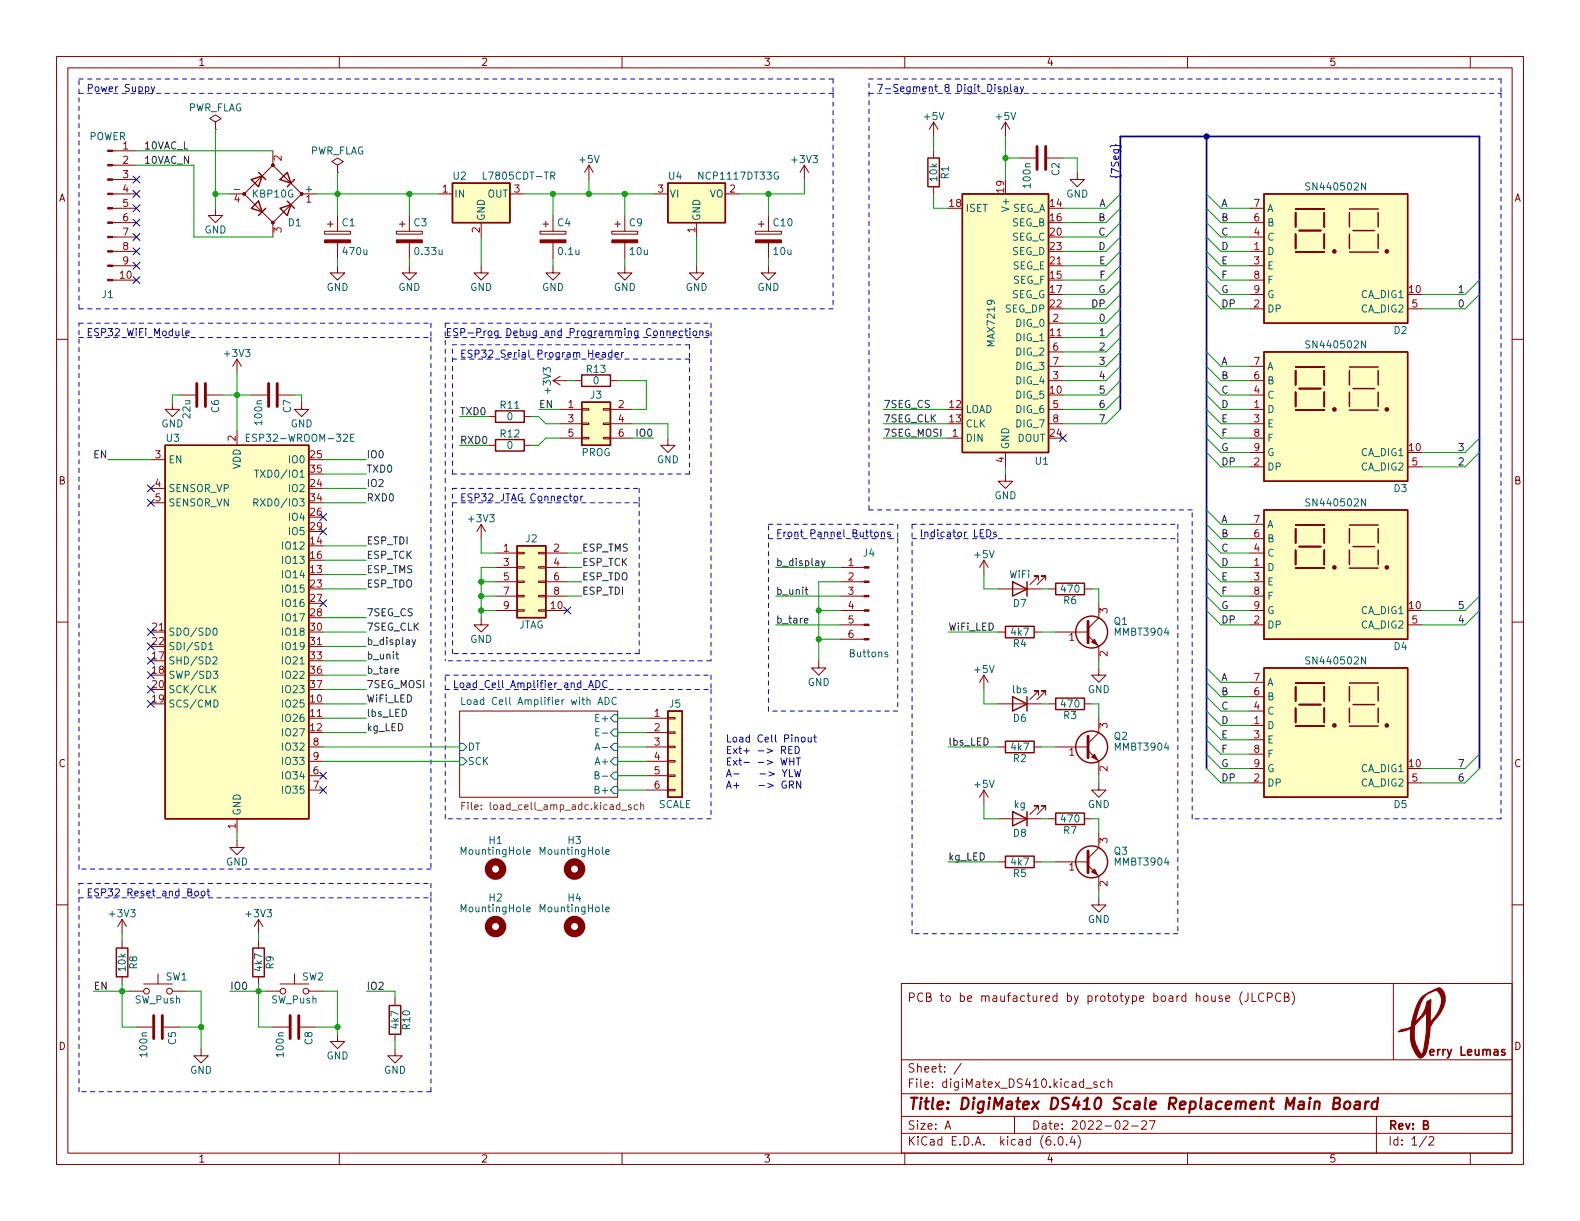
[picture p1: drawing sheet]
<svg xmlns="http://www.w3.org/2000/svg" width="279mm" height="216mm" viewBox="0 0 279 216" stroke-linecap="round" stroke-linejoin="round" font-family="sans-serif">
<defs><g id="words">
<text font-size="2.8" fill="#840000" x="160.4" y="196.2">Title: DigiMatex DS410 Scale Replacement Main Board</text>
<g font-size="2.1" fill="#840000">
<text x="160.4" y="177.1">PCB to be maufactured by prototype board house (JLCPCB)</text>
<text x="160.4" y="189.7">Sheet: /</text>
<text x="252.4" y="186.6">erry Leumas</text>
<text x="160.4" y="192.4">File: digiMatex_DS410.kicad_sch</text>
<text x="160.4" y="202.5">KiCad E.D.A. kicad (6.0.4)</text>
<text x="160.4" y="199.7">Size: A</text>
<text x="182.4" y="199.7">Date: 2022-02-27</text>
<text x="245.4" y="199.7">Rev: B</text>
<text x="245.4" y="202.5">Id: 1/2</text>
</g>
<g font-size="1.8" fill="#840000">
<text x="35" y="11.6">1</text>
<text x="85" y="11.6">2</text>
<text x="135" y="11.6">3</text>
<text x="185" y="11.6">4</text>
<text x="235" y="11.6">5</text>
<text x="10.3" y="35.6">A</text>
<text x="267.7" y="35.6">A</text>
<text x="10.3" y="85.7">B</text>
<text x="267.7" y="85.7">B</text>
<text x="10.3" y="135.6">C</text>
<text x="267.7" y="135.6">C</text>
<text x="10.3" y="185.7">D</text>
<text x="267.7" y="185.7">D</text>
<text x="35" y="205.6">1</text>
<text x="85" y="205.6">2</text>
<text x="135" y="205.6">3</text>
<text x="185" y="205.6">4</text>
<text x="235" y="205.6">5</text>
</g>
<g font-size="1.8" fill="#0000c2">
<text x="15.2" y="16.2">Power Suppy</text>
<text x="154.9" y="16.2">7-Segment 8 Digit Display</text>
<text x="15.2" y="59.4">ESP32 WiFi Module</text>
<text x="78.7" y="59.4">ESP-Prog Debug and Programming Connections</text>
<text x="81.3" y="63.2">ESP32 Serial Program Header</text>
<text x="81.3" y="88.6">ESP32 JTAG Connector</text>
<text x="137.2" y="95">Front Pannel Buttons</text>
<text x="162.6" y="95">Indicator LEDs</text>
<text x="80" y="121.7">Load Cell Amplifier and ADC</text>
<text x="128.3" y="131.3">Load Cell Pinout</text>
<text x="128.3" y="133.3">Ext+ -&gt; RED</text>
<text x="128.3" y="135.4">Ext- -&gt; WHT</text>
<text x="128.3" y="137.4">A- -&gt; YLW</text>
<text x="128.3" y="139.4">A+</text>
<text x="15.2" y="158.5">ESP32 Reset and Boot</text>
</g>
<g font-size="1.8" fill="#006464">
<text x="33.1" y="19.7">PWR_FLAG</text>
<text x="163.5" y="21.2">+5V</text>
<text x="176.2" y="21.2">+5V</text>
<text x="15.7" y="24.8">POWER</text>
<text x="54.7" y="27.3">PWR_FLAG</text>
<text x="102.5" y="28.8">+5V</text>
<text x="140.2" y="28.8">+3V3</text>
<text x="41.6" y="34">-</text>
<text x="44.7" y="34.9">KBP10G</text>
<text x="54.1" y="34">+</text>
<text x="80.1" y="31.8">U2</text>
<text x="80.3" y="34.9">IN</text>
<text x="86" y="31.8">L7805CDT-TR</text>
<text x="86.2" y="34.9">OUT</text>
<text x="118.2" y="31.8">U4</text>
<text x="118.4" y="34.9">VI</text>
<text x="123.9" y="31.8">NCP1117DT33G</text>
<text x="125.5" y="34.9">VO</text>
<text x="165.7" y="32" transform="rotate(-90 165.7 32)">10k</text>
<text x="167.8" y="31.6" transform="rotate(-90 167.8 31.6)">R1</text>
<text x="182.2" y="33.1" transform="rotate(-90 182.2 33.1)">100n</text>
<text x="187.3" y="31" transform="rotate(-90 187.3 31)">C2</text>
<text x="188.5" y="34.9">GND</text>
<text x="231.4" y="33.7">SN440502N</text>
<text x="36.1" y="41.3">GND</text>
<text x="51" y="40">D1</text>
<text x="60.5" y="40">C1</text>
<text x="73.2" y="40">C3</text>
<text x="85.7" y="39.1" transform="rotate(-90 85.7 39.1)">GND</text>
<text x="98.6" y="40">C4</text>
<text x="111.3" y="40">C9</text>
<text x="123.8" y="39.1" transform="rotate(-90 123.8 39.1)">GND</text>
<text x="136.8" y="40">C10</text>
<text x="170.7" y="37.5">ISET</text>
<text x="178.4" y="37" transform="rotate(-90 178.4 37)">V+</text>
<text x="178.9" y="37.5">SEG_A</text>
<text x="178.9" y="40">SEG_B</text>
<text x="224" y="40">B</text>
<text x="224" y="37.5">A</text>
<text x="60.8" y="45.1">470u</text>
<text x="73.5" y="45.1">0.33u</text>
<text x="98.8" y="45.1">0.1u</text>
<text x="111.5" y="45.1">10u</text>
<text x="136.9" y="45.1">10u</text>
<text x="178.9" y="42.5">SEG_C</text>
<text x="178.9" y="45.1">SEG_D</text>
<text x="179" y="47.6">SEG_E</text>
<text x="224" y="45.1">D</text>
<text x="224" y="47.6">E</text>
<text x="224" y="42.5">C</text>
<text x="18.1" y="52.7">J1</text>
<text x="57.7" y="51.4">GND</text>
<text x="70.4" y="51.4">GND</text>
<text x="83.1" y="51.4">GND</text>
<text x="95.8" y="51.4">GND</text>
<text x="108.5" y="51.4">GND</text>
<text x="121.2" y="51.4">GND</text>
<text x="133.9" y="51.4">GND</text>
<text x="178.8" y="52.7">SEG_G</text>
<text x="179.1" y="50.2">SEG_F</text>
<text x="224" y="50.2">F</text>
<text x="224" y="52.7">G</text>
<text x="240.7" y="52.7">CA_DIG1</text>
<text x="177.7" y="55.2">SEG_DP</text>
<text x="179.8" y="57.8">DIG_0</text>
<text x="224" y="55.2">DP</text>
<text x="240.7" y="55.2">CA_DIG2</text>
<text x="246.5" y="59.1">D2</text>
<text x="39.8" y="63.1">+3V3</text>
<text x="103.8" y="65.9">R13</text>
<text x="175.9" y="61.1" transform="rotate(-90 175.9 61.1)">MAX7219</text>
<text x="179.8" y="60.3">DIG_1</text>
<text x="179.8" y="62.9">DIG_2</text>
<text x="179.8" y="65.4">DIG_3</text>
<text x="224" y="65.4">A</text>
<text x="231.4" y="61.6">SN440502N</text>
<text x="97.4" y="69.4" transform="rotate(-90 97.4 69.4)">+3V3</text>
<text x="104.4" y="70.5">J3</text>
<text x="104.9" y="67.9">0</text>
<text x="179.8" y="70.5">DIG_5</text>
<text x="179.8" y="67.9">DIG_4</text>
<text x="224" y="70.5">C</text>
<text x="224" y="67.9">B</text>
<text x="28.5" y="75.6">GND</text>
<text x="33.7" y="73.9" transform="rotate(-90 33.7 73.9)">22u</text>
<text x="38.7" y="72.9" transform="rotate(-90 38.7 72.9)">C6</text>
<text x="46.4" y="75" transform="rotate(-90 46.4 75)">100n</text>
<text x="51.4" y="75.6">GND</text>
<text x="51.4" y="72.9" transform="rotate(-90 51.4 72.9)">C7</text>
<text x="88.5" y="77.3">R12</text>
<text x="88.5" y="72.3">R11</text>
<text x="89.7" y="74.3">0</text>
<text x="170.7" y="73">LOAD</text>
<text x="170.7" y="75.6">CLK</text>
<text x="179.8" y="73">DIG_6</text>
<text x="179.8" y="75.6">DIG_7</text>
<text x="224" y="73">D</text>
<text x="224" y="75.6">E</text>
<text x="29.4" y="78.1">U3</text>
<text x="29.7" y="81.9">EN</text>
<text x="42.5" y="83" transform="rotate(-90 42.5 83)">VDD</text>
<text x="44.6" y="78.1">ESP32-WROOM-32E</text>
<text x="51.3" y="81.9">IO0</text>
<text x="89.7" y="79.4">0</text>
<text x="102.8" y="80.6">PROG</text>
<text x="116.1" y="81.9">GND</text>
<text x="170.7" y="78.1">DIN</text>
<text x="178.4" y="79.5" transform="rotate(-90 178.4 79.5)">GND</text>
<text x="179.9" y="78.1">DOUT</text>
<text x="183.1" y="82.2">U1</text>
<text x="224" y="83.2">DP</text>
<text x="224" y="78.1">F</text>
<text x="224" y="80.6">G</text>
<text x="240.7" y="80.6">CA_DIG1</text>
<text x="240.7" y="83.2">CA_DIG2</text>
<text x="29.7" y="87">SENSOR_VP</text>
<text x="29.7" y="89.5">SENSOR_VN</text>
<text x="46" y="89.5">RXD0/IO3</text>
<text x="46.2" y="84.5">TXD0/IO1</text>
<text x="51.3" y="87">IO2</text>
<text x="175.8" y="88.3">GND</text>
<text x="231.4" y="89.5">SN440502N</text>
<text x="246.5" y="87">D3</text>
<text x="51.3" y="92.1">IO4</text>
<text x="51.3" y="94.6">IO5</text>
<text x="83" y="92.3">+3V3</text>
<text x="93" y="95.9">J2</text>
<text x="224" y="95.9">B</text>
<text x="224" y="93.3">A</text>
<text x="50.3" y="97.2">IO12</text>
<text x="50.3" y="99.7">IO13</text>
<text x="152.7" y="98.4">J4</text>
<text x="172.4" y="98.7">+5V</text>
<text x="224" y="101">D</text>
<text x="224" y="98.4">C</text>
<text x="50.3" y="102.2">IO14</text>
<text x="50.3" y="104.8">IO15</text>
<text x="50.3" y="107.3">IO16</text>
<text x="178.5" y="102.2">WiFi</text>
<text x="179.2" y="107.3">D7</text>
<text x="187.8" y="104.8">470</text>
<text x="188.1" y="106.8">R6</text>
<text x="224" y="103.5">E</text>
<text x="224" y="106">F</text>
<text x="29.7" y="112.4">SDO/SD0</text>
<text x="50.3" y="109.9">IO17</text>
<text x="50.3" y="112.4">IO18</text>
<text x="83.1" y="113.7">GND</text>
<text x="91.6" y="111.1">JTAG</text>
<text x="178.9" y="112.4">4k7</text>
<text x="197" y="110.5">Q1</text>
<text x="197.3" y="112.4">MMBT3904</text>
<text x="224" y="111.1">DP</text>
<text x="224" y="108.6">G</text>
<text x="240.7" y="108.6">CA_DIG1</text>
<text x="240.7" y="111.1">CA_DIG2</text>
<text x="29.7" y="117.5">SHD/SD2</text>
<text x="29.7" y="114.9">SDI/SD1</text>
<text x="50.3" y="114.9">IO19</text>
<text x="50.3" y="117.5">IO21</text>
<text x="150.3" y="116.2">Buttons</text>
<text x="172.4" y="119">+5V</text>
<text x="179.2" y="114.4">R4</text>
<text x="231.4" y="117.5">SN440502N</text>
<text x="246.5" y="114.9">D4</text>
<text x="29.7" y="120">SWP/SD3</text>
<text x="29.7" y="125.1">SCS/CMD</text>
<text x="29.7" y="122.6">SCK/CLK</text>
<text x="50.3" y="125.1">IO25</text>
<text x="50.3" y="120">IO22</text>
<text x="50.3" y="122.6">IO23</text>
<text x="83.1" y="124.6">Load Cell Amplifier with ADC</text>
<text x="118.4" y="125.1">J5</text>
<text x="142.8" y="121.3">GND</text>
<text x="179.1" y="122.6">lbs</text>
<text x="187.8" y="125.1">470</text>
<text x="192.3" y="122.6">GND</text>
<text x="224" y="123.8">B</text>
<text x="224" y="121.3">A</text>
<text x="50.3" y="127.6">IO26</text>
<text x="50.3" y="130.2">IO27</text>
<text x="105.6" y="127.6">E+</text>
<text x="179.2" y="127.6">D6</text>
<text x="188.1" y="127.1">R3</text>
<text x="197" y="130.8">Q2</text>
<text x="224" y="128.9">D</text>
<text x="224" y="131.4">E</text>
<text x="224" y="126.4">C</text>
<text x="50.3" y="137.8">IO34</text>
<text x="50.3" y="132.7">IO32</text>
<text x="50.3" y="135.3">IO33</text>
<text x="82.7" y="135.3">SCK</text>
<text x="82.7" y="132.7">DT</text>
<text x="105.5" y="135.3">A+</text>
<text x="178.9" y="132.7">4k7</text>
<text x="179.2" y="134.7">R2</text>
<text x="197.3" y="132.7">MMBT3904</text>
<text x="224" y="134">F</text>
<text x="224" y="136.5">G</text>
<text x="240.7" y="136.5">CA_DIG1</text>
<text x="50.3" y="140.3">IO35</text>
<text x="105.5" y="140.3">B+</text>
<text x="116.4" y="142.9">SCALE</text>
<text x="172.4" y="139.3">+5V</text>
<text x="179.3" y="142.9">kg</text>
<text x="192.3" y="142.9">GND</text>
<text x="224" y="139.1">DP</text>
<text x="240.7" y="139.1">CA_DIG2</text>
<text x="246.5" y="142.9">D5</text>
<text x="42.5" y="144.3" transform="rotate(-90 42.5 144.3)">GND</text>
<text x="86.5" y="149.2">H1</text>
<text x="100.5" y="149.2">H3</text>
<text x="179.2" y="148">D8</text>
<text x="187.8" y="145.4">470</text>
<text x="188.1" y="147.4">R7</text>
<text x="39.9" y="153">GND</text>
<text x="81.7" y="151.1">MountingHole</text>
<text x="95.7" y="151.1">MountingHole</text>
<text x="178.9" y="153">4k7</text>
<text x="179.2" y="155.1">R5</text>
<text x="197" y="151.1">Q3</text>
<text x="197.3" y="153">MMBT3904</text>
<text x="81.7" y="161.3">MountingHole</text>
<text x="86.5" y="159.4">H2</text>
<text x="95.7" y="161.3">MountingHole</text>
<text x="100.5" y="159.4">H4</text>
<text x="19.5" y="162.2">+3V3</text>
<text x="43.6" y="162.2">+3V3</text>
<text x="192.3" y="163.2">GND</text>
<text x="22.2" y="171.7" transform="rotate(-90 22.2 171.7)">10k</text>
<text x="24.3" y="171.3" transform="rotate(-90 24.3 171.3)">R8</text>
<text x="29.3" y="173.4">SW1</text>
<text x="46.4" y="171.7" transform="rotate(-90 46.4 171.7)">4k7</text>
<text x="48.4" y="171.3" transform="rotate(-90 48.4 171.3)">R9</text>
<text x="53.4" y="173.4">SW2</text>
<text x="23.9" y="177.4">SW_Push</text>
<text x="48" y="177.4">SW_Push</text>
<text x="31.1" y="184.7" transform="rotate(-90 31.1 184.7)">C5</text>
<text x="55.2" y="184.7" transform="rotate(-90 55.2 184.7)">C8</text>
<text x="70.5" y="181.8" transform="rotate(-90 70.5 181.8)">4k7</text>
<text x="72.5" y="182" transform="rotate(-90 72.5 182)">R10</text>
<text x="26" y="186.7" transform="rotate(-90 26 186.7)">100n</text>
<text x="33.6" y="189.9">GND</text>
<text x="50.2" y="186.7" transform="rotate(-90 50.2 186.7)">100n</text>
<text x="57.7" y="187.3">GND</text>
<text x="67.9" y="189.9">GND</text>
</g>
<g font-size="1.8" fill="#a90000">
<text x="21.7" y="26.4">1</text>
<text x="21.7" y="29">2</text>
<text x="49.8" y="28.4" transform="rotate(-90 49.8 28.4)">2</text>
<text x="21.7" y="31.5">3</text>
<text x="21.7" y="34">4</text>
<text x="41.4" y="35.8">4</text>
<text x="54.1" y="35.8">1</text>
<text x="78.2" y="34">1</text>
<text x="90.9" y="34">3</text>
<text x="116.3" y="34">3</text>
<text x="129" y="34">2</text>
<text x="177.5" y="34" transform="rotate(-90 177.5 34)">19</text>
<text x="21.7" y="36.6">5</text>
<text x="21.7" y="39.1">6</text>
<text x="21.7" y="41.7">7</text>
<text x="49.8" y="41.1" transform="rotate(-90 49.8 41.1)">3</text>
<text x="84.8" y="41.1" transform="rotate(-90 84.8 41.1)">2</text>
<text x="122.9" y="41.1" transform="rotate(-90 122.9 41.1)">1</text>
<text x="167.9" y="36.6">18</text>
<text x="185.7" y="36.6">14</text>
<text x="185.7" y="39.1">16</text>
<text x="185.7" y="41.7">20</text>
<text x="221.8" y="41.7">4</text>
<text x="221.8" y="39.1">6</text>
<text x="221.8" y="36.6">7</text>
<text x="21.7" y="44.2">8</text>
<text x="21.7" y="46.7">9</text>
<text x="185.7" y="46.7">21</text>
<text x="185.7" y="44.2">23</text>
<text x="221.8" y="44.2">1</text>
<text x="221.8" y="46.7">3</text>
<text x="21.2" y="49.3">10</text>
<text x="185.7" y="49.3">15</text>
<text x="185.7" y="51.8">17</text>
<text x="221.8" y="49.3">8</text>
<text x="221.8" y="51.8">9</text>
<text x="249.2" y="51.8">10</text>
<text x="185.7" y="59.4">11</text>
<text x="185.7" y="54.4">22</text>
<text x="186.2" y="56.9">2</text>
<text x="221.8" y="54.4">2</text>
<text x="249.7" y="54.4">5</text>
<text x="186.2" y="62">6</text>
<text x="186.2" y="64.5">7</text>
<text x="221.8" y="64.5">7</text>
<text x="185.7" y="69.6">10</text>
<text x="186.2" y="67.1">3</text>
<text x="221.8" y="69.6">4</text>
<text x="221.8" y="67.1">6</text>
<text x="41.7" y="78" transform="rotate(-90 41.7 78)">2</text>
<text x="100.5" y="72.1">1</text>
<text x="100.5" y="74.7">3</text>
<text x="100.5" y="77.2">5</text>
<text x="109.4" y="72.1">2</text>
<text x="109.4" y="74.7">4</text>
<text x="109.4" y="77.2">6</text>
<text x="167.9" y="72.1">12</text>
<text x="167.9" y="74.7">13</text>
<text x="168.4" y="77.2">1</text>
<text x="185.7" y="77.2">24</text>
<text x="186.2" y="72.1">5</text>
<text x="186.2" y="74.7">8</text>
<text x="221.8" y="72.1">1</text>
<text x="221.8" y="74.7">3</text>
<text x="221.8" y="77.2">8</text>
<text x="27.4" y="81">3</text>
<text x="54.9" y="81">25</text>
<text x="54.9" y="83.6">35</text>
<text x="177.5" y="81.8" transform="rotate(-90 177.5 81.8)">4</text>
<text x="221.8" y="82.3">2</text>
<text x="221.8" y="79.8">9</text>
<text x="249.2" y="79.8">10</text>
<text x="249.7" y="82.3">5</text>
<text x="27.4" y="86.1">4</text>
<text x="27.4" y="88.6">5</text>
<text x="54.9" y="86.1">24</text>
<text x="54.9" y="88.6">34</text>
<text x="54.9" y="91.2">26</text>
<text x="54.9" y="93.7">29</text>
<text x="221.8" y="95">6</text>
<text x="221.8" y="92.5">7</text>
<text x="54.9" y="101.3">13</text>
<text x="54.9" y="96.3">14</text>
<text x="54.9" y="98.8">16</text>
<text x="89" y="97.5">1</text>
<text x="89" y="100.1">3</text>
<text x="97.9" y="97.5">2</text>
<text x="97.9" y="100.1">4</text>
<text x="150" y="100.1">1</text>
<text x="221.8" y="100.1">1</text>
<text x="221.8" y="97.5">4</text>
<text x="54.9" y="103.9">23</text>
<text x="54.9" y="106.4">27</text>
<text x="89" y="102.6">5</text>
<text x="89" y="105.2">7</text>
<text x="89" y="107.7">9</text>
<text x="97.4" y="107.7">10</text>
<text x="97.9" y="102.6">6</text>
<text x="97.9" y="105.2">8</text>
<text x="150" y="102.6">2</text>
<text x="150" y="105.2">3</text>
<text x="150" y="107.7">4</text>
<text x="221.8" y="102.6">3</text>
<text x="221.8" y="105.2">8</text>
<text x="221.8" y="107.7">9</text>
<text x="249.2" y="107.7">10</text>
<text x="27" y="111.5">21</text>
<text x="54.9" y="109">28</text>
<text x="54.9" y="111.5">30</text>
<text x="150" y="110.2">5</text>
<text x="150" y="112.8">6</text>
<text x="189.1" y="113.3">1</text>
<text x="195.8" y="108.4" transform="rotate(-90 195.8 108.4)">3</text>
<text x="221.8" y="110.2">2</text>
<text x="249.7" y="110.2">5</text>
<text x="27" y="116.6">17</text>
<text x="27" y="119.1">18</text>
<text x="27" y="114">22</text>
<text x="54.9" y="114">31</text>
<text x="54.9" y="116.6">33</text>
<text x="54.9" y="119.1">36</text>
<text x="195.8" y="116.1" transform="rotate(-90 195.8 116.1)">2</text>
<text x="27" y="124.2">19</text>
<text x="27" y="121.7">20</text>
<text x="54.9" y="124.2">10</text>
<text x="54.9" y="121.7">37</text>
<text x="221.8" y="125.5">4</text>
<text x="221.8" y="122.9">6</text>
<text x="221.8" y="120.4">7</text>
<text x="54.9" y="126.7">11</text>
<text x="54.9" y="129.3">12</text>
<text x="55.4" y="131.8">8</text>
<text x="115.7" y="126.7">1</text>
<text x="115.7" y="129.3">2</text>
<text x="115.7" y="131.8">3</text>
<text x="195.8" y="128.8" transform="rotate(-90 195.8 128.8)">3</text>
<text x="221.8" y="128">1</text>
<text x="221.8" y="130.6">3</text>
<text x="55.4" y="136.9">6</text>
<text x="55.4" y="134.4">9</text>
<text x="115.7" y="134.4">4</text>
<text x="115.7" y="136.9">5</text>
<text x="189.1" y="133.6">1</text>
<text x="195.8" y="136.4" transform="rotate(-90 195.8 136.4)">2</text>
<text x="221.8" y="133.1">8</text>
<text x="221.8" y="135.6">9</text>
<text x="249.2" y="135.6">10</text>
<text x="55.4" y="139.4">7</text>
<text x="115.7" y="139.4">6</text>
<text x="221.8" y="138.2">2</text>
<text x="249.7" y="138.2">5</text>
<text x="41.7" y="146.5" transform="rotate(-90 41.7 146.5)">1</text>
<text x="195.8" y="149.1" transform="rotate(-90 195.8 149.1)">3</text>
<text x="189.1" y="153.9">1</text>
<text x="195.8" y="156.7" transform="rotate(-90 195.8 156.7)">2</text>
</g>
<g font-size="1.8" fill="#0f0f0f">
<text x="25.4" y="26.4">10VAC_L</text>
<text x="25.4" y="28.9">10VAC_N</text>
<text x="194.3" y="39.1">B</text>
<text x="194.3" y="41.6">C</text>
<text x="194.3" y="36.6">A</text>
<text x="215.9" y="41.6">C</text>
<text x="215.9" y="39.1">B</text>
<text x="215.9" y="36.6">A</text>
<text x="194.3" y="44.2">D</text>
<text x="194.4" y="46.7">E</text>
<text x="215.9" y="46.7">E</text>
<text x="215.9" y="44.2">D</text>
<text x="194.2" y="51.8">G</text>
<text x="194.5" y="49.3">F</text>
<text x="215.9" y="51.8">G</text>
<text x="215.9" y="49.3">F</text>
<text x="258.1" y="51.8">1</text>
<text x="193.1" y="54.3">DP</text>
<text x="194.6" y="59.4">1</text>
<text x="194.6" y="56.9">0</text>
<text x="215.9" y="54.3">DP</text>
<text x="258.1" y="54.3">0</text>
<text x="194.6" y="64.5">3</text>
<text x="194.6" y="62">2</text>
<text x="215.9" y="64.5">A</text>
<text x="194.6" y="67">4</text>
<text x="194.6" y="69.6">5</text>
<text x="215.9" y="67">B</text>
<text x="215.9" y="69.6">C</text>
<text x="81.3" y="73.4">TXD0</text>
<text x="95.2" y="72.1">EN</text>
<text x="112.7" y="77.2">IO0</text>
<text x="156.2" y="77.2">7SEG_MOSI</text>
<text x="156.2" y="74.7">7SEG_CLK</text>
<text x="156.2" y="72.1">7SEG_CS</text>
<text x="194.6" y="72.1">6</text>
<text x="194.6" y="74.7">7</text>
<text x="215.9" y="77.2">F</text>
<text x="215.9" y="74.7">E</text>
<text x="215.9" y="72.1">D</text>
<text x="16.6" y="81">EN</text>
<text x="64.8" y="83.6">TXD0</text>
<text x="64.8" y="81">IO0</text>
<text x="81.3" y="78.5">RXD0</text>
<text x="215.9" y="79.7">G</text>
<text x="215.9" y="82.3">DP</text>
<text x="258.1" y="79.7">3</text>
<text x="258.1" y="82.3">2</text>
<text x="64.8" y="88.6">RXD0</text>
<text x="64.8" y="86.1">IO2</text>
<text x="215.9" y="95">B</text>
<text x="215.9" y="92.4">A</text>
<text x="64.8" y="96.3">ESP_TDI</text>
<text x="64.8" y="101.3">ESP_TMS</text>
<text x="64.8" y="98.8">ESP_TCK</text>
<text x="102.9" y="100.1">ESP_TCK</text>
<text x="102.9" y="97.5">ESP_TMS</text>
<text x="137.2" y="100.1">b_display</text>
<text x="215.9" y="97.5">C</text>
<text x="215.9" y="100.1">D</text>
<text x="64.8" y="103.9">ESP_TDO</text>
<text x="102.9" y="102.6">ESP_TDO</text>
<text x="102.9" y="105.1">ESP_TDI</text>
<text x="137.2" y="105.1">b_unit</text>
<text x="215.9" y="107.7">G</text>
<text x="215.9" y="105.1">F</text>
<text x="215.9" y="102.6">E</text>
<text x="258.1" y="107.7">5</text>
<text x="64.8" y="109">7SEG_CS</text>
<text x="64.8" y="111.5">7SEG_CLK</text>
<text x="137.2" y="110.2">b_tare</text>
<text x="167.6" y="111.5">WiFi_LED</text>
<text x="215.9" y="110.2">DP</text>
<text x="258.1" y="110.2">4</text>
<text x="64.8" y="119.1">b_tare</text>
<text x="64.8" y="116.6">b_unit</text>
<text x="64.8" y="114">b_display</text>
<text x="64.8" y="124.2">WiFi_LED</text>
<text x="64.8" y="121.7">7SEG_MOSI</text>
<text x="215.9" y="120.4">A</text>
<text x="215.9" y="122.9">B</text>
<text x="215.9" y="125.5">C</text>
<text x="64.8" y="126.7">lbs_LED</text>
<text x="64.8" y="129.3">kg_LED</text>
<text x="167.6" y="131.8">lbs_LED</text>
<text x="215.9" y="128">D</text>
<text x="215.9" y="130.5">E</text>
<text x="215.9" y="135.6">G</text>
<text x="215.9" y="133.1">F</text>
<text x="258.1" y="135.6">7</text>
<text x="215.9" y="138.2">DP</text>
<text x="258.1" y="138.2">6</text>
<text x="167.6" y="152.1">kg_LED</text>
<text x="16.5" y="175">EN</text>
<text x="40.6" y="175">IO0</text>
<text x="64.8" y="175">IO2</text>
</g>
<text font-size="1.8" fill="#000084" x="197.9" y="31.8" transform="rotate(-90 197.9 31.8)">{7Seg}</text>
<text font-size="1.8" fill="#725600" x="83.1" y="143.2">File: load_cell_amp_adc.kicad_sch</text>
</g></defs>
<g fill="none" stroke="#840000" stroke-width=".18">
<path d="M10 10h259.4v195.9h-259.4zM12 12h255.4v191.9h-255.4zM60 10v2M110 10v2M160 10v2M210 10v2M260 10v2M19.9 34.3h4.2M19.9 39.4h4.2M19.9 36.8h4.2M19.9 31.8h4.2M19.9 29.2h4.2"/>
<path d="M19.9 26.7h4.2M38.1 36.8v1.3h1.3l-1.3 1.3-1.3-1.3h1.3M38.1 21.6l1-.6-1-.7-1 .7 1 .6v1.3M38.1 22.9h.1M40.6 34.3h2.6M43.2 34.3l5.1-5.1 5 5.1-5 5.1zM48.3 26.7v2.5M48.3 39.4v2.5M53.3 34.3h2.6M57.9 39.6h1M58.4 39.1v1M59.7 29.2l1-.6-1-.7-1 .7 1 .6v1.3"/>
<path d="M59.7 30.5h.1M59.7 38.1v2.8M70.6 39.6h1M71.1 39.1v1M72.4 38.1v2.8M77.5 34.3h2.5M85.1 39.4v2.5M90.2 34.3h2.5M96 39.6h1M96.5 39.1v1M97.8 38.1v2.8M104.1 29.2l-.7 1.3"/>
<path d="M104.1 29.2v2.6M104.1 29.2l.8 1.3M108.7 39.6h1M109.2 39.1v1M110.5 38.1v2.8M115.6 34.3h2.5M123.2 39.4v2.5M128.3 34.3h2.5M134.1 39.6h1M134.6 39.1v1M135.9 38.1v2.8M142.2 29.2l-.7 1.3"/>
<path d="M142.2 29.2v2.6M142.2 29.2l.8 1.3M165.1 21.6l-.8 1.3M165.1 21.6v2.5M165.1 26.7v1.2M165.1 33v1.3M165.1 21.6l.8 1.3M177.8 21.6l-.8 1.3M177.8 21.6v2.5M177.8 21.6l.8 1.3M180.3 27.9h2.8M185.2 27.9h2.8"/>
<path d="M190.5 30.5v1.3h1.3l-1.3 1.2-1.3-1.2h1.3M221 39.4h2.5M221 36.8h2.5M10 60h2M19.9 47h4.2M19.9 44.5h4.2M19.9 41.9h4.2M19.9 49.5h4.2M57.4 40.9h4.6v.5h-4.6zM59.7 47v1.3h1.3l-1.3 1.2-1.3-1.2h1.3M59.7 42.9v2.8M70.1 40.9h4.6v.5h-4.6z"/>
<path d="M72.4 47v1.3h1.3l-1.3 1.2-1.3-1.2h1.3M72.4 42.9v2.8M85.1 47v1.3h1.3l-1.3 1.2-1.3-1.2h1.3M95.5 40.9h4.6v.5h-4.6zM97.8 47v1.3h1.3l-1.3 1.2-1.3-1.2h1.3M97.8 42.9v2.8M108.2 40.9h4.6v.5h-4.6zM110.5 47v1.3h1.3l-1.3 1.2-1.3-1.2h1.3M110.5 42.9v2.8M123.2 47v1.3h1.3l-1.3 1.2-1.3-1.2h1.3M133.6 40.9h4.6v.5h-4.6zM135.9 47v1.3h1.3l-1.3 1.2-1.3-1.2h1.3"/>
<path d="M135.9 42.9v2.8M185.4 59.7h2.6M185.4 57.2h2.6M185.4 47h2.6M221 47h2.5M221 44.5h2.5M221 54.6h2.5M221 41.9h2.5M221 49.5h2.5M221 52.1h2.5M248.9 54.6h2.6M267.4 60h2"/>
<path d="M30.5 71.1v1.3h1.2l-1.2 1.3-1.3-1.3h1.3M31.7 69.9h2.8M36.6 69.9h2.8M41.9 63.5l-.8 1.3M41.9 63.5v2.5M41.9 76.2v2.5M41.9 63.5l.8 1.3M44.4 69.9h2.8M49.3 69.9h2.8M53.3 71.1v1.3h1.3l-1.3 1.3-1.2-1.3h1.2M86.4 78.7h1.2M86.4 73.7h1.2"/>
<path d="M92.7 78.7h1.3M92.7 73.7h1.3M97.8 67.3h2.5M97.8 67.3l1.3 .8M99.1 77.5h3.8M99.1 72.4h3.8M99.1 74.9h3.8M99.1 66.5l-1.3 .8M101.6 67.3h1.3M102.9 77.3h1.2v.3h-1.2zM102.9 74.8h1.2v.3h-1.2zM102.9 72.3h1.2v.2h-1.2z"/>
<path d="M106.7 77.3h1.2v.3h-1.2zM106.7 74.8h1.2v.3h-1.2zM106.7 72.3h1.2v.2h-1.2zM107.9 77.5h3.9M107.9 67.3h1.3M107.9 72.4h3.9M107.9 74.9h3.9M118.1 77.5v1.2h1.3l-1.3 1.3-1.3-1.3h1.3M167.6 77.5h2.6M185.4 67.3h2.6M185.4 72.4h2.6M185.4 62.2h2.6"/>
<path d="M185.4 64.8h2.6M185.4 74.9h2.6M221 77.5h2.5M221 67.3h2.5M221 72.4h2.5M221 64.8h2.5M221 74.9h2.5M221 69.9h2.5M26.7 81.3h2.5M26.7 86.4h2.5M26.7 88.9h2.5M85.1 92.7v2.6"/>
<path d="M85.1 92.7l-.8 1.3M85.1 92.7l.8 1.3M87.6 97.8h3.8M91.4 97.7h1.3v.2h-1.3zM95.2 97.7h1.3v.2h-1.3zM96.5 97.8h3.8M174 99.1l-.8 1.2M174 99.1v2.5M174 99.1l.8 1.2M177.8 83.8v1.3h1.3l-1.3 1.3-1.3-1.3h1.3M177.8 80v2.6M221 97.8h2.5"/>
<path d="M221 95.3h2.5M221 92.7h2.5M221 82.6h2.5M221 80h2.5M248.9 82.6h2.6M10 110h2M26.7 111.8h2.5M54.6 114.3h2.5M85.1 109.2v1.3h1.3l-1.3 1.3-1.3-1.3h1.3M87.6 108h3.8M87.6 105.4h3.8M87.6 102.9h3.8"/>
<path d="M87.6 100.3h3.8M91.4 107.8h1.3v.3h-1.3zM91.4 105.3h1.3v.2h-1.3zM91.4 102.7h1.3v.3h-1.3zM91.4 100.2h1.3v.3h-1.3zM95.2 107.8h1.3v.3h-1.3zM95.2 105.3h1.3v.2h-1.3zM95.2 102.7h1.3v.3h-1.3zM95.2 100.2h1.3v.3h-1.3zM96.5 108h3.8M96.5 105.4h3.8M96.5 102.9h3.8"/>
<path d="M96.5 100.3h3.8M144.8 116.8v1.3h-1.3l1.3 1.3 1.2-1.3h-1.2M148.6 113h4.2M148.6 110.5h4.2M148.6 108h4.2M148.6 105.4h4.2M148.6 102.9h4.2M148.6 100.3h4.2M174 119.4v2.5M174 119.4l-.8 1.3M174 119.4l.8 1.3M176.5 104.1h7.6"/>
<path d="M176.5 111.8h1.3M182.9 111.8h1.2M183.6 102.6v-.7h-.7h.7l-1.5 1.5M184.9 102.6v-.7h-.8h.8l-1.5 1.5M185.4 104.1h1.3M186.7 111.8h5.7M191.8 104.1h1.2M192.4 112.4l1.9 1.9v2.5M194.3 118.1v1.3h-1.3l1.3 1.3 1.3-1.3h-1.3M194.3 106.7v2.5l-1.9 1.9M221 110.5h2.5M221 108h2.5"/>
<path d="M221 105.4h2.5M221 102.9h2.5M221 100.3h2.5M248.9 110.5h2.6M267.4 110h2M54.6 127h2.5M54.6 137.2h2.5M54.6 139.7h2.5M54.6 132.1h2.5M54.6 134.6h2.5M81.3 125.7h27.9v15.3h-27.9zM114.3 127h3.8"/>
<path d="M114.3 137.2h3.8M114.3 139.7h3.8M114.3 132.1h3.8M114.3 134.6h3.8M114.3 129.5h3.8M118.1 139.6h1.3v.2h-1.3zM118.1 137h1.3v.3h-1.3zM118.1 134.5h1.3v.2h-1.3zM118.1 132h1.3v.2h-1.3zM118.1 129.4h1.3v.3h-1.3zM118.1 126.9h1.3v.2h-1.3zM174 139.7v2.5"/>
<path d="M174 139.7l-.8 1.3M174 139.7l.8 1.3M176.5 132.1h1.3M176.5 124.5h7.6M182.9 132.1h1.2M183.6 122.9v-.7h-.7h.7l-1.5 1.5M184.9 122.9v-.7h-.8h.8l-1.5 1.5M185.4 124.5h1.3M186.7 132.1h5.7M191.8 124.5h1.2M192.4 132.7l1.9 1.9v2.6M194.3 138.4v1.3h-1.3l1.3 1.3 1.3-1.3h-1.3"/>
<path d="M194.3 127v2.5l-1.9 1.9M221 128.3h2.5M221 138.4h2.5M221 130.8h2.5M221 125.7h2.5M221 123.2h2.5M221 120.7h2.5M221 133.4h2.5M221 135.9h2.5M248.9 138.4h2.6M10 160h2M41.9 148.6v1.3h1.3l-1.3 1.2-1.3-1.2h1.3"/>
<path d="M41.9 144.8v2.5M176.5 144.8h7.6M176.5 152.4h1.3M182.9 152.4h1.2M183.6 143.3v-.8h-.7h.7l-1.5 1.5M184.9 143.3v-.8h-.8h.8l-1.5 1.5M185.4 144.8h1.3M186.7 152.4h5.7M191.8 144.8h1.2M192.4 153l1.9 1.9v2.6M194.3 158.8v1.2h-1.3l1.3 1.3 1.3-1.3h-1.3M194.3 147.3v2.6l-1.9 1.9"/>
<path d="M267.4 160h2M21.6 162.6v2.5M21.6 166.4v1.2M21.6 172.7v1.3M21.6 162.6l-.8 1.2M21.6 162.6l.8 1.2M22.9 175.3h2.5M25.4 174h5.1M27.9 172.2v1.8M30.5 175.3h2.5M45.7 162.6v2.5M45.7 166.4v1.2"/>
<path d="M45.7 172.7v1.3M45.7 162.6l-.7 1.2M45.7 162.6l.8 1.2M47 175.3h2.5M49.5 174h5.1M52.1 172.2v1.8M54.6 175.3h2.5M69.8 176.5v1.3M159.4 173.9h108v30h-108zM216.8 176.6l.7-.2-.1-.3h-.4l-.2 .2v.7h.6M219.7 175.4a1.72 1.72 0 0 0 0 2.2M220.7 175.6v1a.48 .48 0 0 1-.6 .5"/>
<path d="M221.4 175.6v1.5h.7M223.5 175.7a.6 .6 0 0 0-.8 0 .6 .6 0 0 0-.2 .7 .56 .56 0 0 0 .3 .6 .56 .56 0 0 0 .7-.1M224.1 176.4l.7-.1 .2-.2-.1-.4-.2-.1h-.6v1.5M226.5 175.7a.6 .6 0 0 0-.8 0 .6 .6 0 0 0-.2 .7 .56 .56 0 0 0 .3 .6 .56 .56 0 0 0 .7-.1M227.1 176.3l.7-.1 .1-.2-.1-.4h-.7v1.5h.6l.3-.3a.39 .39 0 0 0-.4-.5M228.5 175.4a1.72 1.72 0 0 1 0 2.2M246.4 173.9v13.5M24.1 181.6h2.8M29 181.6h2.7M35.6 185.4v1.3h1.2l-1.2 1.3-1.3-1.3h1.3M48.3 181.6h2.8M53.1 181.6h2.8"/>
<path d="M59.7 182.9v1.3h1.3l-1.3 1.2-1.3-1.2h1.3M69.8 185.4v1.3h1.3l-1.3 1.3-1.2-1.3h1.2M69.8 182.9v1.3M159.4 197.4h108M159.4 193.4h108M159.4 187.4h108M167.1 199.7l.5-1.5 .5 1.5M167.3 199.2h.7M170 188l-1.3 1.9M179.4 197.4v3M192 192.4h1.1M194 191.4l-.4-.1-.2 .2 .1 .2 .5 .2v.3h-.6"/>
<path d="M195.3 191.4l-.4-.1-.3 .3v.4l.2 .2h.5M196 191.4l.2-.1 .3 .1 .1 .9M196 190.8v1.5M198.6 198.3l.6-.1 .2 .1 .1 .3-1 1.1h1M200.1 199.1h1.2M201.9 198.3l.6-.1 .2 .1 .1 .3-1 1.1h1M203.3 198.2h1l-.7 1.5M243.4 197.4v6.5M60 203.9v2M110 203.9v2M159.4 200.4h108M160 203.9v2"/>
<path d="M186.5 202.3v.2M187.3 201h.2a.81 .81 0 0 1 .6 .6 .81 .81 0 0 1-.3 .8l-.2 .1a.81 .81 0 0 1-.6-.6 .81 .81 0 0 1 .3-.9zM188.6 202.3v.2M189.6 200.9l-.3 1.1h.9M190 201.5v1M190.6 200.8a1.72 1.72 0 0 1 0 2.2M210 203.9v2M252.3 200.9l-1.3 1.9M252.7 201.1l.6-.1 .2 .1v.3l-.9 1.1h.9M260 203.9v2"/>
<circle cx="25.9" cy="175.3" r=".51"/>
<circle cx="30" cy="175.3" r=".51"/>
<circle cx="50" cy="175.3" r=".51"/>
<circle cx="54.1" cy="175.3" r=".51"/>
</g>
<path d="M235.9 195.1l.8-.1a.46 .46 0 0 0 .3-.5 .46 .46 0 0 0-.4-.4h-.6l-.3 2h.8a.53 .53 0 0 0 .4-.5 .53 .53 0 0 0-.4-.5M237.9 195a.52 .52 0 0 1 .5-.2 .52 .52 0 0 1 .4 .4l-.1 .5a.55 .55 0 0 1-.5 .4 .55 .55 0 0 1-.5-.4zM239.7 194.9l.2-.1 .5 .1v1.2M240.5 195.2l-.7 .1a.4 .4 0 0 0-.3 .4 .4 .4 0 0 0 .2 .4l.7-.1M241.5 194.8l-.2 1.3M242.1 194.8l-.4 .1-.2 .3M243.6 194.9a.66 .66 0 0 0-1 .3l-.1 .5 .2 .3 .2 .1 .5-.1M243.7 194.1l-.3 2" fill="none" stroke="#840000" stroke-width=".4"/>
<path d="M266.1 185.6h-.4l-.2 .2 .1 .2 .5 .1v.4h-.6" fill="none" stroke="#840000" stroke-width=".3"/>
<g fill="#840000" stroke="#840000" stroke-width=".18">
<path d="M251.4 176.3l1.2-.8 2-.8a2.58 2.58 0 0 1 .6 3.5l-.7 1.2-.9 1a2.85 2.85 0 0 0-.8 2.5l-.3 2.1a2.54 2.54 0 0 1-1.3 2.1l-.3-.1-.5-.6-.7-1.3-.3-1.2v-1.2h.7l.1 1.2 .2 .8 .5 1.1 .6 .7 .3-1.2 .4-2.5 .1-3.8-1.4 1.5a2.09 2.09 0 0 0-.8 2.2h-.7l.1-.8-1.3 .4-.9 .2a3.3 3.3 0 0 1 1.8-.7 1.04 1.04 0 0 0 .6-1.2h.6l.3-.2a5.6 5.6 0 0 0 1.8-3.3l.6-.3-.1 3.9 1.1-1.2a3.6 3.6 0 0 0 .6-3.8 .68 .68 0 0 0-.9-.5l-1.3 .6-.7 .7-.8 1.9-.6 2.2h-.6l.9-2.9z"/>
<path d="M193.5 153.7l.6 1-1.1-.5z"/>
<path d="M152.8 112.9h.9v.3h-.9z"/>
<path d="M152.8 110.4h.9v.2h-.9z"/>
<path d="M152.8 107.8h.9v.3h-.9z"/>
<path d="M152.8 105.3h.9v.2h-.9z"/>
<path d="M152.8 102.7h.9v.3h-.9z"/>
<path d="M152.8 100.2h.9v.3h-.9z"/>
<path d="M133.6 42.4h4.6v.5h-4.6z"/>
<path d="M193 133.9l.5-.5 .6 1z"/>
<path d="M193.5 113l.6 1-1.1-.5z"/>
<path d="M108.2 42.4h4.6v.5h-4.6z"/>
<path d="M95.5 42.4h4.6v.5h-4.6z"/>
<path d="M70.1 42.4h4.6v.5h-4.6z"/>
<path d="M19 49.4h.9v.3h-.9z"/>
<path d="M19 46.9h.9v.2h-.9z"/>
<path d="M19 44.3h.9v.3h-.9z"/>
<path d="M19 41.8h.9v.2h-.9z"/>
<path d="M19 39.2h.9v.3h-.9z"/>
<path d="M19 36.7h.9v.3h-.9z"/>
<path d="M19 34.2h.9v.2h-.9z"/>
<path d="M19 31.6h.9v.3h-.9z"/>
<path d="M19 29.1h.9v.2h-.9z"/>
<path d="M19 26.5h.9v.3h-.9z"/>
<path d="M57.4 42.4h4.6v.5h-4.6z"/>
<circle cx="43.2" cy="34.3" r=".25"/>
<circle cx="48.3" cy="39.4" r=".25"/>
<circle cx="48.3" cy="29.2" r=".25"/>
<circle cx="53.3" cy="34.3" r=".25"/>
</g>
<path d="M81.3 125.7h27.9v15.3h-27.9z" fill="#fff" stroke="#fff" stroke-width=".18"/>
<g fill="none" stroke="#006464" stroke-width=".18">
<path d="M85.5 30.4v1.3h.6M97.4 31.1l.6-.1 .1-.2v-.3l-.7-.1v1.3M97.7 31.1l.4 .6M43.6 77.4h.4M44.2 76.8h-.6v1.2h.6M62 77.4h.4M62.6 76.8h-.6v1.2h.6M44.9 88.9l.6-.1 .1-.2v-.3l-.7-.1v1.3M45 83.1h.7M45.2 88.9l.4 .6M45.4 83.1v1.3M36.9 114l.4-.4v1.3"/>
<path d="M36.9 114.9h.8M37.7 116.3l.4-.2 .3 .4-.8 .9h.8M37.7 118.7h.8l-.4 .5 .3 .1v.5l-.1 .2-.6-.2M37.8 111.2l.2-.1a.68 .68 0 0 1 .4 .6 .68 .68 0 0 1-.4 .6l-.2-.1-.1-.3zM157 115.4l-.3-.1-.2 .2v.2l.5 .1v.3h-.5M37.7 121.8l.5 .7M37.8 123.8a.64 .64 0 0 1 .8 .6 .64 .64 0 0 1-.8 .6zM38.2 121.2l-.7 .8M81.3 134h.6l.6 .6-.6 .7h-.6zM81.3 131.4h.6l.6 .7-.6 .6h-.6zM81.7 123.3v1.3h.6M105.2 137.1l.6-.1 .1-.2-.1-.2-.6-.1v1.2h.5l.2-.1 .1-.3-.3-.2"/>
<path d="M105.2 132.7l.5-1.3 .4 1.3M105.4 129.4h.4M105.4 132.3h.6M105.7 124.6l.5-1.3 .4 1.3M105.9 124.2h.6M106 128.8h-.6v1.3h.6M106.5 129.6h1M106.5 137.3h1M106.5 132.2h1M107 123.3a.64 .64 0 0 1 .7 .6 .64 .64 0 0 1-.7 .7zM107.9 129.5l.7-.6h.6v1.3h-.6zM107.9 139.7l.7-.6h.6v1.2h-.6z"/>
<path d="M107.9 134.6l.7-.6h.6v1.3h-.6zM108.6 126.4h.6v1.2h-.6l-.7-.6zM108.6 136.5h.6v1.3h-.6l-.7-.6zM108.6 131.4h.6v1.3h-.6l-.7-.6zM109 123.4a.6 .6 0 0 0-.8 .4 .6 .6 0 0 0 .6 .8l.2-.2M93.2 150.6l.6-.1-.1-.2-.4-.1-.1 .2v.6h.5M107.1 150.6l.6-.1v-.2l-.4-.1-.2 .2 .1 .6h.5M93.2 160.8l.6-.1-.1-.3h-.4l-.1 .2v.6h.5M107.1 160.8l.6-.1v-.3h-.4l-.2 .2 .1 .6h.5"/>
</g>
<path d="M81.7 142.5h.4M82.3 141.9h-.6v1.3M111.6 142.4l-.3-.1-.2 .2 .1 .2 .4 .1v.3h-.5M112.7 142.4l-.3-.1-.3 .2 .2 .6h.4M113.3 142.4l.2-.1 .3 .1v.8M113.3 141.9v1.3" fill="none" stroke="#725600" stroke-width=".18"/>
<g fill="none" stroke="#840000" stroke-width=".25">
<path d="M44.4 31.8l2-.7-.7 1.9zM44.4 36.8l1.3-1.2 .7 1.9zM45.7 30.5l1.3 1.3M47 36.8l-1.3 1.3M49.5 31.8l1.3-1.3 .6 1.9zM49.5 36.8l1.9-.6-.6 1.9zM50.8 35.6l1.3 1.2M52.1 31.8l-1.3 1.2M80 32.4h10.2v7h-10.2zM118.1 32.4h10.2v7h-10.2zM164.1 27.9h2v5.1h-2zM170.2 34.3h15.2v45.7h-15.2z"/>
<path d="M223.5 34.3h25.4v22.9h-25.4zM229.1 37.6v2.5M229.1 37h5.1M234.2 37.6v2.5M238.6 37.6v2.5M238.6 37h5.1M243.7 37.6v2.5M229.1 41.4v2.5M229.1 44.6h5.1M229.7 40.8h3.9M234.2 41.4v2.5M238.6 41.4v2.5"/>
<path d="M238.6 44.6h5.1M239.3 40.8h3.8M243.7 41.4v2.5M29.2 78.7h25.4v66.1h-25.4zM87.6 77.7h5.1v2.1h-5.1zM87.6 72.6h5.1v2.1h-5.1zM102.9 71.1h5v7.6h-5zM102.9 66.3h5v2h-5zM223.5 62.2h25.4v22.9h-25.4zM229.1 65.5v2.6M229.1 69.3v2.6M229.1 72.5h5.1"/>
<path d="M229.1 64.9h5.1M229.7 68.7h3.9M234.2 65.5v2.6M234.2 69.3v2.6M238.6 65.5v2.6M238.6 69.3v2.6M238.6 72.5h5.1M238.6 64.9h5.1M239.3 68.7h3.8M243.7 65.5v2.6M243.7 69.3v2.6M91.4 96.5h5.1v12.7h-5.1z"/>
<path d="M223.5 90.2h25.4v22.8h-25.4zM229.1 93.5v2.5M229.1 97.3v2.5M229.1 92.8h5.1M229.7 96.6h3.9M234.2 93.5v2.5M234.2 97.3v2.5M238.6 93.5v2.5M238.6 97.3v2.5M238.6 92.8h5.1M239.3 96.6h3.8M243.7 93.5v2.5"/>
<path d="M243.7 97.3v2.5M177.8 110.7h5.1v2.1h-5.1zM179.1 102.9l2.5 1.2-2.5 1.3zM181.6 102.9v2.5M186.7 103.1h5.1v2.1h-5.1zM223.5 118.1h25.4v22.9h-25.4zM229.1 100.5h5.1M238.6 100.5h5.1M118.1 125.7h2.5v15.3h-2.5zM177.8 131.1h5.1v2h-5.1zM179.1 123.2l2.5 1.3-2.5 1.2zM181.6 123.2v2.5"/>
<path d="M186.7 123.4h5.1v2.1h-5.1zM229.1 128.4h5.1M229.1 121.4v2.6M229.1 125.2v2.6M229.1 120.8h5.1M229.7 124.6h3.9M234.2 121.4v2.6M234.2 125.2v2.6M238.6 128.4h5.1M238.6 120.8h5.1M238.6 121.4v2.6M238.6 125.2v2.6"/>
<path d="M239.3 124.6h3.8M243.7 121.4v2.6M243.7 125.2v2.6M177.8 151.4h5.1v2h-5.1zM179.1 143.5l2.5 1.3-2.5 1.3zM181.6 143.5v2.6M186.7 143.8h5.1v2h-5.1zM20.6 167.6h2v5.1h-2zM44.7 167.6h2v5.1h-2zM68.8 177.8h2.1v5.1h-2.1z"/>
<circle cx="193" cy="111.8" r="2.82"/>
<circle cx="193" cy="132.1" r="2.82"/>
<circle cx="193" cy="152.4" r="2.82"/>
</g>
<g fill="none" stroke="#840000" stroke-width=".51">
<path d="M183.4 25.9v4.1M184.9 25.9v4.1M34.8 67.8v4.1M36.3 67.8v4.1M47.5 67.8v4.1M49 67.8v4.1M192.4 109.9v3.8M192.4 130.2v3.8M192.4 150.5v3.8M27.2 179.6v4M28.7 179.6v4M51.3 179.6v4"/>
<path d="M52.8 179.6v4"/>
</g>
<g fill="#ffffc2" stroke="#ffffc2" stroke-width=".18">
<path d="M29.2 78.7h25.4v66.1h-25.4z"/>
<path d="M170.2 34.3h15.2v45.7h-15.2z"/>
<path d="M118.1 32.4h10.2v7h-10.2z"/>
<path d="M102.9 71.1h5v7.6h-5z"/>
<path d="M118.1 125.7h2.5v15.3h-2.5z"/>
<path d="M223.5 118.1h25.4v22.9h-25.4z"/>
<path d="M223.5 90.2h25.4v22.8h-25.4z"/>
<path d="M223.5 62.2h25.4v22.9h-25.4z"/>
<path d="M223.5 34.3h25.4v22.9h-25.4z"/>
<path d="M80 32.4h10.2v7h-10.2z"/>
<path d="M91.4 96.5h5.1v12.7h-5.1z"/>
</g>
<g fill="none" stroke="#840000" stroke-width="1.3">
<circle cx="87.6" cy="153.7" r="1.27"/>
<circle cx="101.6" cy="153.7" r="1.27"/>
<circle cx="87.6" cy="163.8" r="1.27"/>
<circle cx="101.6" cy="163.8" r="1.27"/>
</g>
<g fill="#840000" stroke="#840000" stroke-width=".25">
<circle cx="236" cy="128.3" r=".28"/>
<circle cx="245.2" cy="128.3" r=".28"/>
<circle cx="236" cy="100.3" r=".28"/>
<circle cx="245.2" cy="100.3" r=".28"/>
<circle cx="236" cy="72.4" r=".28"/>
<circle cx="245.2" cy="72.4" r=".28"/>
<circle cx="236" cy="44.5" r=".28"/>
<circle cx="245.2" cy="44.5" r=".28"/>
</g>
<g fill="none" stroke="#000084" stroke-width=".18">
<path d="M23.5 33.7l1.2 1.2M23.5 31.1l1.2 1.3M23.5 36.2l1.2 1.2M23.5 38.8l1.2 1.2M24.7 33.7l-1.2 1.2M24.7 31.1l-1.2 1.3M24.7 36.2l-1.2 1.2M24.7 38.8l-1.2 1.2M196.3 26l.2-.3h.6l.2-.1 .2 .1h.6l.2 .3M23.5 41.3l1.2 1.2M23.5 43.8l1.2 1.3M23.5 46.4l1.2 1.2"/>
<path d="M23.5 48.9l1.2 1.2M24.7 41.3l-1.2 1.2M24.7 43.8l-1.2 1.3M24.7 46.4l-1.2 1.2M24.7 48.9l-1.2 1.2M187.4 76.9l1.2 1.2M188.6 76.9l-1.2 1.2M26.1 85.8l1.2 1.2M26.1 88.3l1.2 1.2M27.3 85.8l-1.2 1.2M27.3 88.3l-1.2 1.2M56.5 90.8l1.3 1.2"/>
<path d="M56.5 93.4l1.3 1.2M57.8 93.4l-1.3 1.2M57.8 90.8l-1.3 1.2M26.1 113.7l1.2 1.2M26.1 118.8l1.2 1.2M26.1 116.2l1.2 1.2M26.1 111.2l1.2 1.2M27.3 113.7l-1.2 1.2M27.3 118.8l-1.2 1.2M27.3 116.2l-1.2 1.2M27.3 111.2l-1.2 1.2M56.5 106.1l1.3 1.2"/>
<path d="M57.8 106.1l-1.3 1.2M99.7 107.3l1.2 1.3M100.9 107.3l-1.2 1.3M26.1 123.9l1.2 1.2M26.1 121.3l1.2 1.2M27.3 123.9l-1.2 1.2M27.3 121.3l-1.2 1.2M56.5 139.1l1.3 1.2M56.5 136.6l1.3 1.2M57.8 139.1l-1.3 1.2M57.8 136.6l-1.3 1.2"/>
</g>
<path d="M145.3 99.2l.3 .8M145.9 99.2l-.4 1.1-.2 .1M69.9 118.6l.6-.1-.1-.2-.4-.1-.1 .2v.6h.5M70 115.7h.5M70.2 115.2v1.1l.3 .2M72.9 113.1l.3 .9M73.5 113.1l-.4 1.2-.2 .1M142.3 109.7l.6-.1-.1-.2-.4-.1-.1 .2v.6h.5M142.4 104.2h.5M142.6 103.8v1.1l.3 .2" fill="none" stroke="#0f0f0f" stroke-width=".18"/>
<g fill="none" stroke="#0000c2" stroke-width=".18">
<path d="M26.7 15.3l.3 .9M27.4 15.3l-.5 1.2-.2 .1M175.9 14.9v.1M177 15.4l-.3-.1-.2 .2v.2l.5 .1v.3h-.5M177.6 15.4l.3-.1 .3 .3-.1 .5h-.5M177.6 15.3v1.3M178.7 14.9v1.1l.2 .2M179.4 15.4h.5v.8M179.9 15.6l-.4 .1-.2 .2 .2 .3 .4-.1M180.4 15.3l.3 .9M181 15.3l-.4 1.2-.2 .1M31.1 58.5l.1 .8 .3 .1 .1-.2"/>
<path d="M31.6 58.5v.9M32.2 58.1v1.1l.2 .2M32.9 58.9l.6-.1-.1-.2-.4-.1-.1 .2v.6h.5M117.9 58.6l.2-.1 .3 .1 .1 .8M117.9 58.5v.9M119 58.9l.6-.1v-.2l-.4-.1-.2 .2 .1 .6h.5M120.7 58.6l-.3-.1-.3 .3 .1 .5h.5M121.1 58.5h.5M121.3 58.1v1.1l.3 .2M122 58.1v.1M122 58.5v.9M122.7 58.6l.3-.1 .2 .3v.3l-.2 .3-.3-.1-.2-.2z"/>
<path d="M123.8 58.6l.1-.1 .3 .1 .1 .8M123.8 58.5v.9M125.3 58.6l-.3-.1-.2 .2 .1 .2 .4 .1v.3h-.5M106.5 62.4h.5l.1 .8M107.1 62.6l-.5 .1-.1 .2 .1 .3 .5-.1M108.2 62.4l-.4-.1-.2 .3 .1 .5h.5M108.2 61.9v1.3M108.8 62.8l.6-.2-.1-.2-.4-.1-.1 .2v.6h.5M109.9 62.3v.9M110.3 62.3l-.4 .3M100.6 87.7h.5M100.8 87.3v1.1l.3 .2"/>
<path d="M101.6 87.8l.3-.1 .3 .3v.3l-.3 .3-.3-.1-.1-.2zM102.7 87.7v.9M103.1 87.7l-.4 .3M154.8 94.1h.3l.2 .2v.4l-.2 .2h-.3l-.1-.2zM155.9 94.2l.1-.1h.3l.1 .8M155.9 94.1v.8M157.4 94.1h-.3l-.1 .2v.1l.4 .2v.3h-.4M174.5 93.7a.64 .64 0 0 1 .7 .6 .64 .64 0 0 1-.7 .6zM176.2 94.1h-.3l-.2 .2 .1 .1 .4 .2v.3h-.5M104.1 121.6l.4-1.3 .4 1.3M104.2 121.2h.6M105.4 120.3a.64 .64 0 0 1 .7 .7 .64 .64 0 0 1-.7 .6z"/>
<path d="M107.4 120.5a.6 .6 0 0 0-.9 .4 .6 .6 0 0 0 .6 .7l.3-.1M134.2 138.9h1M135.8 138.5l1 .4-1 .4M138.1 134l.3 1.3 .2-.9 .3 .9 .3-1.3M138.2 132.6h.6l.1-.2v-.3l-.7-.1v1.2M138.3 136.1l.4 .6 .5-.6M138.5 132.6l.4 .6M138.7 136.7v.6M139 138.2a.59 .59 0 0 0-.7 .5 .59 .59 0 0 0 .7 .6l.1-.5h-.3M139.5 132.6h.4M139.6 136.1v1.2h.6M139.6 138.8l.6-.1 .1-.2v-.3l-.7-.1v1.3"/>
<path d="M139.7 134v1.3M139.7 134.6h.7M139.9 138.8l.4 .6M140.1 132h-.6v1.2h.6M140.4 134v1.3M140.5 136.1l.3 1.2 .2-.9 .3 .9 .3-1.2M140.6 132a.64 .64 0 0 1 .8 .6 .64 .64 0 0 1-.8 .6zM140.8 134h.7M141.2 134v1.3M141.6 138.1v1.3l-.7-1.3v1.3M141.8 130.4h.3l.3 .2v.4l-.3 .2-.3-.1-.1-.1zM142.9 130.4l.1 .7 .3 .1 .2-.1"/>
<path d="M143.5 130.4v.8M143.9 130.4h.5M144.1 129.9v1.1l.3 .2M34.5 157.6h.4l.2 .2v.4l-.2 .2h-.4l-.1-.2zM35.7 157.6h.3l.2 .2v.4l-.2 .2h-.3l-.1-.2zM36.6 157.6h.5M36.8 157.2v1l.3 .2"/>
</g>
<g fill="none" stroke="#0000c2" stroke-width=".18" stroke-dasharray=".8 .8">
<path d="M14 16.5h133.3M14 14h133.3M147.3 16.5v38.1M147.3 14v2.5M153.7 16.5h111.7M153.7 14h111.7M265.4 14v2.5M265.4 16.5v128.3M14 59.7h62.2M14 57.2h62.2M14 54.6v-40.6M76.2 59.7v94"/>
<path d="M76.2 57.2v2.5M78.7 57.2v59.6M78.7 57.2h47M78.7 59.7h47M125.7 57.2v59.6M147.3 54.6h-133.3M80 61h41.9M80 63.5h41.9M121.9 61v2.5M121.9 63.5v20.3M80 83.8v-22.8M80 86.4h33"/>
<path d="M80 88.9h33M113 86.4v2.5M113 88.9v26.7M121.9 83.8h-41.9M135.9 95.3h22.8M135.9 92.7h22.8M153.7 90.2v-76.2M158.7 92.7v2.6M158.7 95.3v30.4M161.3 95.3h47M161.3 92.7h47M208.3 95.3v69.8"/>
<path d="M208.3 92.7v2.6M210.8 90.2h-57.1M78.7 119.4h47M80 115.6v-29.2M113 115.6h-33M125.7 116.8h-47M125.7 119.4v2.5M78.7 121.9h47M125.7 121.9v22.9M135.9 125.7v-33M158.7 125.7h-22.8M14 153.7v-96.5"/>
<path d="M14 158.8h62.2M14 156.2h62.2M76.2 158.8v34.2M76.2 153.7h-62.2M76.2 156.2v2.6M78.7 144.8v-25.4M125.7 144.8h-47M210.8 144.8v-54.6M265.4 144.8h-54.6M161.3 165.1v-72.4M208.3 165.1h-47M14 193v-36.8"/>
<path d="M76.2 193h-62.2"/>
</g>
<path d="M213.4 24.1v111.8M198.1 72.4v-48.3h63.5v111.8" fill="none" stroke="#000084" stroke-width=".3"/>
<g fill="none" stroke="#009600" stroke-width=".18">
<path d="M24.1 29.2h10.2v12.7h14M24.1 26.7h24.2M38.1 34.3h2.5M38.1 22.9v13.9M55.9 34.3h21.6M59.7 30.5v7.6M72.4 34.3v3.8M92.7 34.3h22.9M97.8 34.3v3.8M104.1 31.8v2.5M110.5 34.3v3.8M135.9 34.3v3.8"/>
<path d="M142.2 31.8v2.5h-11.4M165.1 24.1v2.6M165.1 34.3v2.5h2.5M177.8 24.1v7.7M177.8 27.9h2.5M188 27.9h2.5v2.6M198.1 36.8l-2.5 2.6h-7.6M198.1 34.3l-2.5 2.5h-7.6M198.1 39.4l-2.5 2.5h-7.6M213.4 36.8l2.5 2.6h5.1M213.4 34.3l2.5 2.5h5.1M213.4 39.4l2.5 2.5h5.1"/>
<path d="M59.7 45.7v1.3M72.4 45.7v1.3M85.1 41.9v5.1M97.8 45.7v1.3M110.5 45.7v1.3M123.2 41.9v5.1M135.9 45.7v1.3M198.1 47l-2.5 2.5h-7.6M198.1 44.5l-2.5 2.5h-7.6M198.1 41.9l-2.5 2.6h-7.6M198.1 59.7l-2.5 2.5h-7.6M198.1 57.2l-2.5 2.5h-7.6"/>
<path d="M198.1 49.5l-2.5 2.6h-7.6M198.1 54.6l-2.5 2.6h-7.6M198.1 52.1l-2.5 2.5h-7.6M213.4 47l2.5 2.5h5.1M213.4 44.5l2.5 2.5h5.1M213.4 41.9l2.5 2.6h5.1M213.4 49.5l2.5 2.6h5.1M213.4 52.1l2.5 2.5h5.1M261.6 49.5l-2.5 2.6h-7.6M261.6 52.1l-2.5 2.5h-7.6M31.7 69.9h-1.2v1.2M39.4 69.9h5"/>
<path d="M41.9 66v10.2M52.1 69.9h1.2v1.2M81.3 78.7h5.1M81.3 73.7h5.1M94 73.7h1.2l1.3 1.2h2.6M95.2 72.4h3.9M99.1 77.5h-2.6l-1.3 1.2h-1.2M100.3 67.3h1.3M109.2 67.3h5.1v5.1h-2.5M111.8 74.9h6.3v2.6M111.8 77.5h3.8M156.2 72.4h11.4"/>
<path d="M156.2 74.9h11.4M156.2 77.5h11.4M198.1 69.9l-2.5 2.5h-7.6M198.1 72.4l-2.5 2.5h-7.6M198.1 64.8l-2.5 2.5h-7.6M198.1 67.3l-2.5 2.6h-7.6M198.1 62.2l-2.5 2.6h-7.6M213.4 69.9l2.5 2.5h5.1M213.4 72.4l2.5 2.5h5.1M213.4 74.9l2.5 2.6h5.1M213.4 64.8l2.5 2.5h5.1M213.4 67.3l2.5 2.6h5.1"/>
<path d="M213.4 77.5l2.5 2.5h5.1M213.4 62.2l2.5 2.6h5.1M261.6 77.5l-2.5 2.5h-7.6M19 81.3h7.7M57.1 99.1h7.7M57.1 96.5h7.7M57.1 86.4h7.7M57.1 88.9h7.7M57.1 81.3h7.7M57.1 83.8h7.7M85.1 95.3v2.5h2.5M100.3 97.8h2.6"/>
<path d="M177.8 82.6v1.2M213.4 90.2l2.5 2.5h5.1M213.4 80l2.5 2.6h5.1M213.4 92.7l2.5 2.6h5.1M213.4 97.8l2.5 2.5h5.1M213.4 95.3l2.5 2.5h5.1M261.6 80l-2.5 2.6h-7.6M57.1 104.1h7.7M57.1 114.3h7.7M57.1 119.4h7.7M57.1 116.8h7.7M57.1 101.6h7.7"/>
<path d="M57.1 111.8h7.7M57.1 109.2h7.7M85.1 105.4h2.5M85.1 102.9h2.5M85.1 108h2.5M87.6 100.3h-2.5v8.9M100.3 105.4h2.6M100.3 102.9h2.6M100.3 100.3h2.6M137.2 105.4h11.4M137.2 100.3h11.4M137.2 110.5h11.4"/>
<path d="M144.8 108h3.8M144.8 113h3.8M148.6 102.9h-3.8v13.9M167.6 111.8h8.9M174 101.6v2.5h2.5M184.1 104.1h1.3M184.1 111.8h2.6M193 104.1h1.3v2.6M194.3 116.8v1.3M213.4 102.9l2.5 2.5h5.1M213.4 100.3l2.5 2.6h5.1M213.4 105.4l2.5 2.6h5.1"/>
<path d="M213.4 108l2.5 2.5h5.1M213.4 118.1l2.5 2.6h5.1M261.6 105.4l-2.5 2.6h-7.6M261.6 108l-2.5 2.5h-7.6M57.1 121.9h7.7M57.1 124.5h7.7M57.1 129.5h7.7M57.1 134.6h24.2M57.1 127h7.7M57.1 132.1h24.2M109.2 137.2h5.1M109.2 129.5h5.1"/>
<path d="M109.2 134.6h5.1M109.2 127h5.1M109.2 132.1h5.1M109.2 139.7h5.1M167.6 132.1h8.9M174 121.9v2.6h2.5M184.1 124.5h1.3M184.1 132.1h2.6M193 124.5h1.3v2.5M194.3 137.2v1.2M213.4 133.4l2.5 2.5h5.1M213.4 130.8l2.5 2.6h5.1"/>
<path d="M213.4 120.7l2.5 2.5h5.1M213.4 135.9l2.5 2.5h5.1M213.4 123.2l2.5 2.5h5.1M213.4 125.7l2.5 2.6h5.1M213.4 128.3l2.5 2.5h5.1M261.6 133.4l-2.5 2.5h-7.6M261.6 135.9l-2.5 2.5h-7.6M41.9 147.3v1.3M167.6 152.4h8.9M174 142.2v2.6h2.5M184.1 144.8h1.3M184.1 152.4h2.6"/>
<path d="M193 144.8h1.3v2.5M194.3 157.5v1.3M16.5 175.3h6.4M21.6 165.1v1.3M21.6 174v7.6h2.5M33 175.3h2.6v10.1M40.6 175.3h6.4M45.7 165.1v1.3M45.7 174v7.6h2.6M57.1 175.3h2.6v7.6M64.8 175.3h5v1.2M31.7 181.6h3.9"/>
<path d="M55.9 181.6h3.8M69.8 184.2v1.2"/>
</g>
<g fill="#009600" stroke="#009600" stroke-width=".18">
<circle cx="85.1" cy="102.9" r=".46"/>
<circle cx="85.1" cy="108" r=".46"/>
<circle cx="85.1" cy="105.4" r=".46"/>
<circle cx="21.6" cy="175.3" r=".46"/>
<circle cx="35.6" cy="181.6" r=".46"/>
<circle cx="41.9" cy="69.9" r=".46"/>
<circle cx="59.7" cy="181.6" r=".46"/>
<circle cx="45.7" cy="175.3" r=".46"/>
<circle cx="135.9" cy="34.3" r=".46"/>
<circle cx="177.8" cy="27.9" r=".46"/>
<circle cx="104.1" cy="34.3" r=".46"/>
<circle cx="97.8" cy="34.3" r=".46"/>
<circle cx="59.7" cy="34.3" r=".46"/>
<circle cx="110.5" cy="34.3" r=".46"/>
<circle cx="72.4" cy="34.3" r=".46"/>
<circle cx="144.8" cy="108" r=".46"/>
<circle cx="144.8" cy="113" r=".46"/>
<circle cx="38.1" cy="34.3" r=".46"/>
</g>
<circle cx="213.4" cy="24.1" r=".46" fill="#000084" stroke="#000084" stroke-width=".18"/>
<use href="#words"/>
</svg>
